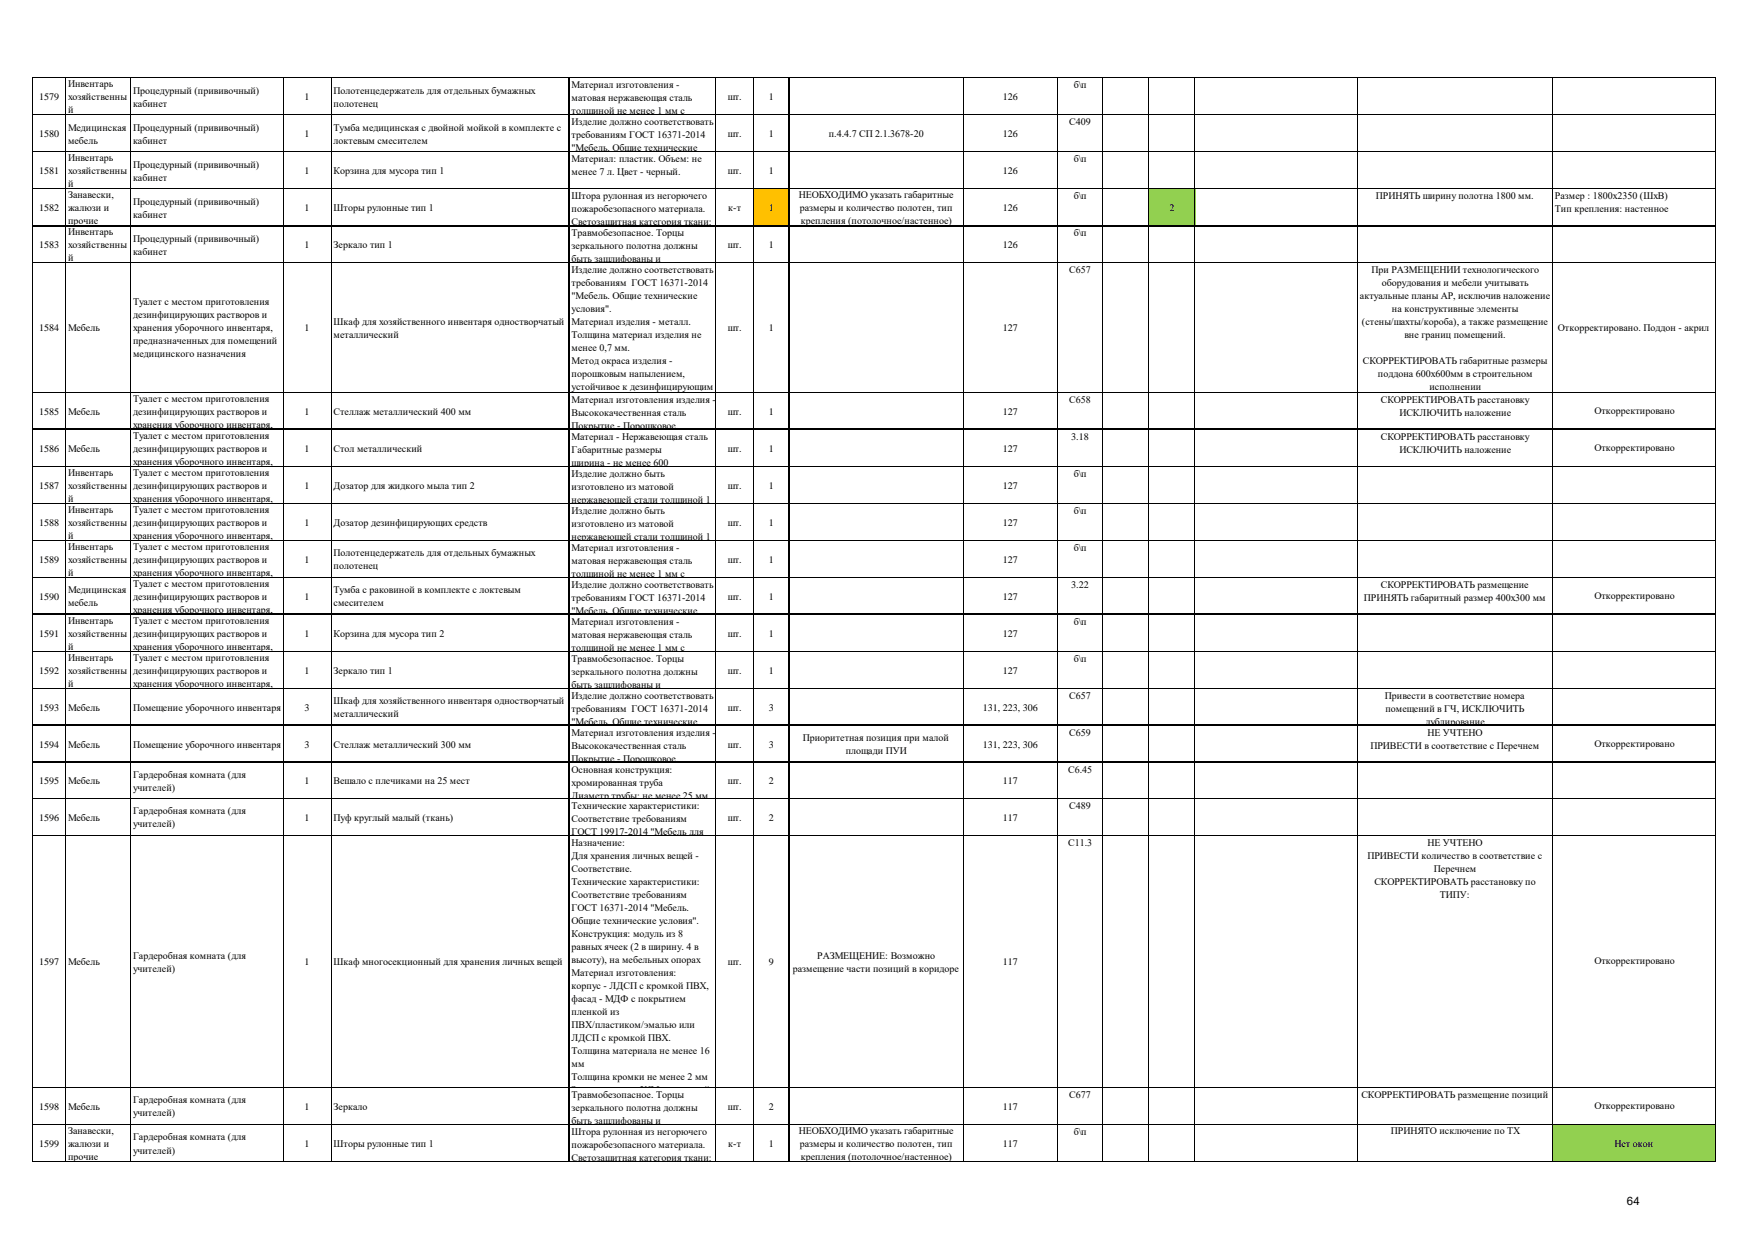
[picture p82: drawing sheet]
<svg xmlns="http://www.w3.org/2000/svg" width="297mm" height="210mm" viewBox="0 0 297 210" stroke-linecap="round" stroke-linejoin="round" font-family="sans-serif">
<defs><g id="words">
<text font-size="1.9" x="275.5" y="204">64</text>
<g font-size="1.7">
<text x="6.6" y="16.9">1579</text>
<text x="11.5" y="14.7">Инвентарь</text>
<text x="11.5" y="16.9">хозяйственны</text>
<text x="22.5" y="15.8">Процедурный (прививочный)</text>
<text x="51.6" y="16.9">1</text>
<text x="56.5" y="15.8">Полотенцедержатель для отдельных бумажных</text>
<text x="96.8" y="14.9">Материал изготовления -</text>
<text x="96.8" y="17.1">матовая нержавеющая сталь</text>
<text x="123.2" y="16.9">шт.</text>
<text x="130.2" y="16.9">1</text>
<text x="169.8" y="16.9">126</text>
<text x="181.8" y="14.9">б\п</text>
<text x="6.6" y="23.2">1580</text>
<text x="11.5" y="19.1">й</text>
<text x="11.5" y="22.1">Медицинская</text>
<text x="22.5" y="18">кабинет</text>
<text x="22.5" y="22.1">Процедурный (прививочный)</text>
<text x="51.6" y="23.2">1</text>
<text x="56.5" y="18">полотенец</text>
<text x="56.5" y="22.1">Тумба медицинская с двойной мойкой в комплекте с</text>
<text x="96.8" y="19.3">толщиной не менее 1 мм с</text>
<text x="96.8" y="21.2">Изделие должно соответствовать</text>
<text x="96.8" y="23.4">требованиям ГОСТ 16371-2014</text>
<text x="123.2" y="23.2">шт.</text>
<text x="130.2" y="23.2">1</text>
<text x="140.3" y="23.2">п.4.4.7 СП 2.1.3678-20</text>
<text x="169.8" y="23.2">126</text>
<text x="181.1" y="21.2">С409</text>
<text x="6.6" y="29.5">1581</text>
<text x="11.5" y="24.3">мебель</text>
<text x="11.5" y="27.3">Инвентарь</text>
<text x="11.5" y="29.5">хозяйственны</text>
<text x="22.5" y="24.3">кабинет</text>
<text x="22.5" y="28.4">Процедурный (прививочный)</text>
<text x="51.6" y="29.5">1</text>
<text x="56.5" y="24.3">локтевым смесителем</text>
<text x="56.5" y="29.5">Корзина для мусора тип 1</text>
<text x="96.8" y="25.6">&quot;Мебель. Общие технические</text>
<text x="96.8" y="27.4">Материал: пластик. Объем: не</text>
<text x="96.8" y="29.7">менее 7 л. Цвет - черный.</text>
<text x="123.2" y="29.5">шт.</text>
<text x="130.2" y="29.5">1</text>
<text x="169.8" y="29.5">126</text>
<text x="181.8" y="27.4">б\п</text>
<text x="6.6" y="35.7">1582</text>
<text x="11.5" y="31.7">й</text>
<text x="11.5" y="33.5">Занавески,</text>
<text x="11.5" y="35.7">жалюзи и</text>
<text x="22.5" y="30.6">кабинет</text>
<text x="22.5" y="34.6">Процедурный (прививочный)</text>
<text x="51.6" y="35.7">1</text>
<text x="56.5" y="35.7">Шторы рулонные тип 1</text>
<text x="96.8" y="33.7">Штора рулонная из негорючего</text>
<text x="96.8" y="35.9">пожаробезопасного материала.</text>
<text x="123.3" y="35.7">к-т</text>
<text x="130.2" y="35.7">1</text>
<text x="135.2" y="33.5">НЕОБХОДИМО указать габаритные</text>
<text x="135.4" y="35.7">размеры и количество полотен, тип</text>
<text x="169.8" y="35.7">126</text>
<text x="181.8" y="33.7">б\п</text>
<text x="198" y="35.7">2</text>
<text x="233" y="33.7">ПРИНЯТЬ ширину полотна 1800 мм.</text>
<text x="263.3" y="33.7">Размер : 1800х2350 (ШхВ)</text>
<text x="263.3" y="35.9">Тип крепления: настенное</text>
<text x="11.5" y="37.9">прочие</text>
<text x="11.5" y="39.8">Инвентарь</text>
<text x="22.5" y="36.8">кабинет</text>
<text x="22.5" y="40.9">Процедурный (прививочный)</text>
<text x="96.8" y="38.1">Светозащитная категория ткани:</text>
<text x="96.8" y="40">Травмобезопасное. Торцы</text>
<text x="135.6" y="37.9">крепления (потолочное/настенное)</text>
<text x="181.8" y="40">б\п</text>
<text x="6.6" y="42">1583</text>
<text x="11.5" y="42">хозяйственны</text>
<text x="11.5" y="44.2">й</text>
<text x="22.5" y="43.1">кабинет</text>
<text x="51.6" y="42">1</text>
<text x="56.5" y="42">Зеркало тип 1</text>
<text x="96.8" y="42.2">зеркального полотна должны</text>
<text x="96.8" y="44.4">быть зашлифованы и</text>
<text x="96.8" y="46.3">Изделие должно соответствовать</text>
<text x="123.2" y="42">шт.</text>
<text x="130.2" y="42">1</text>
<text x="169.8" y="42">126</text>
<text x="181.1" y="46.3">С657</text>
<text x="232.2" y="46.3">При РАЗМЕЩЕНИИ технологического</text>
<text x="22.5" y="51.7">Туалет с местом приготовления</text>
<text x="22.5" y="53.9">дезинфицирующих растворов и</text>
<text x="96.8" y="48.5">требованиям ГОСТ 16371-2014</text>
<text x="96.8" y="50.7">&quot;Мебель. Общие технические</text>
<text x="96.8" y="52.9">условия&quot;.</text>
<text x="230.3" y="50.7">актуальные планы АР, исключив наложение</text>
<text x="234" y="48.5">оборудования и мебели учитывать</text>
<text x="235.7" y="52.9">на конструктивные элементы</text>
<text x="6.6" y="56.1">1584</text>
<text x="11.5" y="56.1">Мебель</text>
<text x="22.5" y="56.1">хранения уборочного инвентаря,</text>
<text x="22.5" y="58.3">предназначенных для помещений</text>
<text x="51.6" y="56.1">1</text>
<text x="56.5" y="55">Шкаф для хозяйственного инвентаря одностворчатый</text>
<text x="56.5" y="57.2">металлический</text>
<text x="96.8" y="55.1">Материал изделия - металл.</text>
<text x="96.8" y="57.3">Толщина материал изделия не</text>
<text x="96.8" y="59.5">менее 0,7 мм.</text>
<text x="123.2" y="56.1">шт.</text>
<text x="130.2" y="56.1">1</text>
<text x="169.8" y="56.1">127</text>
<text x="230.6" y="55.1">(стены/шахты/короба), а также размещение</text>
<text x="237.8" y="57.3">вне границ помещений.</text>
<text x="263.8" y="56.1">Откорректировано. Поддон - акрил</text>
<text x="22.5" y="60.5">медицинского назначения</text>
<text x="96.8" y="61.7">Метод окраса изделия -</text>
<text x="96.8" y="63.9">порошковым напылением,</text>
<text x="230.8" y="61.7">СКОРРЕКТИРОВАТЬ габаритные размеры</text>
<text x="233.3" y="63.9">поддона 600х600мм в строительном</text>
<text x="6.6" y="70.2">1585</text>
<text x="11.5" y="70.2">Мебель</text>
<text x="22.5" y="68">Туалет с местом приготовления</text>
<text x="22.5" y="70.2">дезинфицирующих растворов и</text>
<text x="51.6" y="70.2">1</text>
<text x="56.5" y="70.2">Стеллаж металлический 400 мм</text>
<text x="96.8" y="66.1">устойчивое к дезинфицирующим</text>
<text x="96.8" y="68.2">Материал изготовления изделия -</text>
<text x="96.8" y="70.4">Высококачественная сталь</text>
<text x="123.2" y="70.2">шт.</text>
<text x="130.2" y="70.2">1</text>
<text x="169.8" y="70.2">127</text>
<text x="181.1" y="68.2">С658</text>
<text x="233.8" y="68.2">СКОРРЕКТИРОВАТЬ расстановку</text>
<text x="237" y="70.4">ИСКЛЮЧИТЬ наложение</text>
<text x="242" y="66.1">исполнении</text>
<text x="270" y="70.1">Откорректировано</text>
<text x="6.6" y="76.5">1586</text>
<text x="11.5" y="76.5">Мебель</text>
<text x="22.5" y="72.4">хранения уборочного инвентаря,</text>
<text x="22.5" y="74.3">Туалет с местом приготовления</text>
<text x="22.5" y="76.5">дезинфицирующих растворов и</text>
<text x="51.6" y="76.5">1</text>
<text x="56.5" y="76.5">Стол металлический</text>
<text x="96.8" y="72.6">Покрытие - Порошковое,</text>
<text x="96.8" y="74.5">Материал - Нержавеющая сталь</text>
<text x="96.8" y="76.7">Габаритные размеры</text>
<text x="123.2" y="76.5">шт.</text>
<text x="130.2" y="76.5">1</text>
<text x="169.8" y="76.5">127</text>
<text x="181.4" y="74.5">3.18</text>
<text x="233.8" y="74.5">СКОРРЕКТИРОВАТЬ расстановку</text>
<text x="237" y="76.7">ИСКЛЮЧИТЬ наложение</text>
<text x="270" y="76.3">Откорректировано</text>
<text x="6.6" y="82.8">1587</text>
<text x="11.5" y="80.6">Инвентарь</text>
<text x="11.5" y="82.8">хозяйственны</text>
<text x="22.5" y="78.7">хранения уборочного инвентаря,</text>
<text x="22.5" y="80.6">Туалет с местом приготовления</text>
<text x="22.5" y="82.8">дезинфицирующих растворов и</text>
<text x="51.6" y="82.8">1</text>
<text x="56.5" y="82.8">Дозатор для жидкого мыла тип 2</text>
<text x="96.8" y="78.9">ширина - не менее 600</text>
<text x="96.8" y="80.7">Изделие должно быть</text>
<text x="96.8" y="82.9">изготовлено из матовой</text>
<text x="123.2" y="82.8">шт.</text>
<text x="130.2" y="82.8">1</text>
<text x="169.8" y="82.8">127</text>
<text x="181.8" y="80.7">б\п</text>
<text x="6.6" y="89">1588</text>
<text x="11.5" y="85">й</text>
<text x="11.5" y="86.8">Инвентарь</text>
<text x="11.5" y="89">хозяйственны</text>
<text x="22.5" y="85">хранения уборочного инвентаря,</text>
<text x="22.5" y="86.8">Туалет с местом приготовления</text>
<text x="22.5" y="89">дезинфицирующих растворов и</text>
<text x="51.6" y="89">1</text>
<text x="56.5" y="89">Дозатор дезинфицирующих средств</text>
<text x="96.8" y="85.1">нержавеющей стали толщиной 1</text>
<text x="96.8" y="87">Изделие должно быть</text>
<text x="96.8" y="89.2">изготовлено из матовой</text>
<text x="123.2" y="89">шт.</text>
<text x="130.2" y="89">1</text>
<text x="169.8" y="89">127</text>
<text x="181.8" y="87">б\п</text>
<text x="6.6" y="95.3">1589</text>
<text x="11.5" y="91.2">й</text>
<text x="11.5" y="93.1">Инвентарь</text>
<text x="11.5" y="95.3">хозяйственны</text>
<text x="22.5" y="91.2">хранения уборочного инвентаря,</text>
<text x="22.5" y="93.1">Туалет с местом приготовления</text>
<text x="22.5" y="95.3">дезинфицирующих растворов и</text>
<text x="51.6" y="95.3">1</text>
<text x="56.5" y="94.2">Полотенцедержатель для отдельных бумажных</text>
<text x="96.8" y="91.4">нержавеющей стали толщиной 1</text>
<text x="96.8" y="93.3">Материал изготовления -</text>
<text x="96.8" y="95.5">матовая нержавеющая сталь</text>
<text x="123.2" y="95.3">шт.</text>
<text x="130.2" y="95.3">1</text>
<text x="169.8" y="95.3">127</text>
<text x="181.8" y="93.3">б\п</text>
<text x="6.6" y="101.6">1590</text>
<text x="11.5" y="97.5">й</text>
<text x="11.5" y="100.5">Медицинская</text>
<text x="22.5" y="97.5">хранения уборочного инвентаря,</text>
<text x="22.5" y="99.4">Туалет с местом приготовления</text>
<text x="22.5" y="101.6">дезинфицирующих растворов и</text>
<text x="51.6" y="101.6">1</text>
<text x="56.5" y="96.4">полотенец</text>
<text x="56.5" y="100.5">Тумба с раковиной в комплекте с локтевым</text>
<text x="96.8" y="97.7">толщиной не менее 1 мм с</text>
<text x="96.8" y="99.5">Изделие должно соответствовать</text>
<text x="96.8" y="101.7">требованиям ГОСТ 16371-2014</text>
<text x="123.2" y="101.6">шт.</text>
<text x="130.2" y="101.6">1</text>
<text x="169.8" y="101.6">127</text>
<text x="181.4" y="99.5">3.22</text>
<text x="231" y="101.7">ПРИНЯТЬ габаритный размер 400х300 мм</text>
<text x="233.8" y="99.5">СКОРРЕКТИРОВАТЬ размещение</text>
<text x="270" y="101.4">Откорректировано</text>
<text x="6.6" y="107.8">1591</text>
<text x="11.5" y="102.7">мебель</text>
<text x="11.5" y="105.6">Инвентарь</text>
<text x="11.5" y="107.8">хозяйственны</text>
<text x="22.5" y="103.8">хранения уборочного инвентаря,</text>
<text x="22.5" y="105.6">Туалет с местом приготовления</text>
<text x="22.5" y="107.8">дезинфицирующих растворов и</text>
<text x="51.6" y="107.8">1</text>
<text x="56.5" y="102.7">смесителем</text>
<text x="56.5" y="107.8">Корзина для мусора тип 2</text>
<text x="96.8" y="103.9">&quot;Мебель. Общие технические</text>
<text x="96.8" y="105.8">Материал изготовления -</text>
<text x="96.8" y="108">матовая нержавеющая сталь</text>
<text x="123.2" y="107.8">шт.</text>
<text x="130.2" y="107.8">1</text>
<text x="169.8" y="107.8">127</text>
<text x="181.8" y="105.8">б\п</text>
<text x="11.5" y="110">й</text>
<text x="11.5" y="111.9">Инвентарь</text>
<text x="22.5" y="110">хранения уборочного инвентаря,</text>
<text x="22.5" y="111.9">Туалет с местом приготовления</text>
<text x="96.8" y="110.2">толщиной не менее 1 мм с</text>
<text x="96.8" y="112.1">Травмобезопасное. Торцы</text>
<text x="181.8" y="112.1">б\п</text>
<text x="6.6" y="114.1">1592</text>
<text x="11.5" y="114.1">хозяйственны</text>
<text x="11.5" y="116.3">й</text>
<text x="22.5" y="114.1">дезинфицирующих растворов и</text>
<text x="22.5" y="116.3">хранения уборочного инвентаря,</text>
<text x="51.6" y="114.1">1</text>
<text x="56.5" y="114.1">Зеркало тип 1</text>
<text x="56.5" y="119.3">Шкаф для хозяйственного инвентаря одностворчатый</text>
<text x="96.8" y="114.3">зеркального полотна должны</text>
<text x="96.8" y="116.5">быть зашлифованы и</text>
<text x="96.8" y="118.3">Изделие должно соответствовать</text>
<text x="123.2" y="114.1">шт.</text>
<text x="130.2" y="114.1">1</text>
<text x="169.8" y="114.1">127</text>
<text x="181.1" y="118.3">С657</text>
<text x="234.5" y="118.3">Привести в соответствие номера</text>
<text x="6.6" y="120.4">1593</text>
<text x="11.5" y="120.4">Мебель</text>
<text x="22.5" y="120.4">Помещение уборочного инвентаря</text>
<text x="51.6" y="120.4">3</text>
<text x="56.5" y="121.5">металлический</text>
<text x="96.8" y="120.5">требованиям ГОСТ 16371-2014</text>
<text x="96.8" y="122.7">&quot;Мебель. Общие технические</text>
<text x="96.8" y="124.6">Материал изготовления изделия -</text>
<text x="123.2" y="120.4">шт.</text>
<text x="130.2" y="120.4">3</text>
<text x="135.9" y="125.5">Приоритетная позиция при малой</text>
<text x="166.4" y="120.4">131, 223, 306</text>
<text x="181.1" y="124.6">С659</text>
<text x="234.6" y="120.5">помещений в ГЧ, ИСКЛЮЧИТЬ</text>
<text x="241.4" y="122.7">дублирование</text>
<text x="241.7" y="124.6">НЕ УЧТЕНО</text>
<text x="6.6" y="126.6">1594</text>
<text x="11.5" y="126.6">Мебель</text>
<text x="22.5" y="126.6">Помещение уборочного инвентаря</text>
<text x="22.5" y="131.7">Гардеробная комната (для</text>
<text x="51.6" y="126.6">3</text>
<text x="56.5" y="126.6">Стеллаж металлический 300 мм</text>
<text x="96.8" y="126.8">Высококачественная сталь</text>
<text x="96.8" y="129">Покрытие - Порошковое,</text>
<text x="96.8" y="130.9">Основная конструкция:</text>
<text x="123.2" y="126.6">шт.</text>
<text x="130.2" y="126.6">3</text>
<text x="143.2" y="127.7">площади ПУИ</text>
<text x="166.4" y="126.6">131, 223, 306</text>
<text x="180.9" y="130.9">С6.45</text>
<text x="232.1" y="126.8">ПРИВЕСТИ в соответствие с Перечнем</text>
<text x="270" y="126.5">Откорректировано</text>
<text x="6.6" y="132.8">1595</text>
<text x="11.5" y="132.8">Мебель</text>
<text x="22.5" y="133.9">учителей)</text>
<text x="22.5" y="137.9">Гардеробная комната (для</text>
<text x="51.6" y="132.8">1</text>
<text x="56.5" y="132.8">Вешало с плечиками на 25 мест</text>
<text x="96.8" y="133.1">хромированная труба</text>
<text x="96.8" y="135.3">Диаметр трубы: не менее 25 мм</text>
<text x="96.8" y="137">Технические характеристики:</text>
<text x="123.2" y="132.8">шт.</text>
<text x="130.2" y="132.8">2</text>
<text x="169.8" y="132.8">117</text>
<text x="181.1" y="137">С489</text>
<text x="6.6" y="139">1596</text>
<text x="11.5" y="139">Мебель</text>
<text x="22.5" y="140.1">учителей)</text>
<text x="51.6" y="139">1</text>
<text x="56.5" y="139">Пуф круглый малый (ткань)</text>
<text x="96.8" y="139.2">Cоответствие требованиям</text>
<text x="96.8" y="141.4">ГОСТ 19917-2014 &quot;Мебель для</text>
<text x="96.8" y="143.2">Назначение:</text>
<text x="123.2" y="139">шт.</text>
<text x="130.2" y="139">2</text>
<text x="169.8" y="139">117</text>
<text x="180.9" y="143.2">С11.3</text>
<text x="241.7" y="143.2">НЕ УЧТЕНО</text>
<text x="96.8" y="145.4">Для хранения личных вещей -</text>
<text x="96.8" y="147.6">Соответствие.</text>
<text x="96.8" y="149.8">Технические характеристики:</text>
<text x="231.5" y="145.4">ПРИВЕСТИ количество в соответствие с</text>
<text x="232.7" y="149.8">СКОРРЕКТИРОВАТЬ расстановку по</text>
<text x="242.8" y="147.6">Перечнем</text>
<text x="96.8" y="152">Соответствие требованиям</text>
<text x="96.8" y="154.2">ГОСТ 16371-2014 &quot;Мебель.</text>
<text x="243.8" y="152">ТИПУ:</text>
<text x="96.8" y="156.4">Общие технические условия&quot;.</text>
<text x="96.8" y="158.6">Конструкция: модуль из 8</text>
<text x="96.8" y="160.8">равных ячеек (2 в ширину. 4 в</text>
<text x="6.6" y="163.5">1597</text>
<text x="11.5" y="163.5">Мебель</text>
<text x="22.5" y="162.4">Гардеробная комната (для</text>
<text x="22.5" y="164.6">учителей)</text>
<text x="51.6" y="163.5">1</text>
<text x="56.5" y="163.5">Шкаф многосекционный для хранения личных вещей</text>
<text x="96.8" y="163.1">высоту), на мебельных опорах</text>
<text x="96.8" y="165.3">Материал изготовления:</text>
<text x="96.8" y="167.5">корпус - ЛДСП с кромкой ПВХ,</text>
<text x="123.2" y="163.5">шт.</text>
<text x="130.2" y="163.5">9</text>
<text x="134.2" y="164.6">размещение части позиций в коридоре</text>
<text x="138.4" y="162.4">РАЗМЕЩЕНИЕ: Возможно</text>
<text x="169.8" y="163.5">117</text>
<text x="270" y="163.3">Откорректировано</text>
<text x="96.8" y="169.7">фасад - МДФ с покрытием</text>
<text x="96.8" y="171.9">пленкой из</text>
<text x="96.8" y="174.1">ПВХ/пластиком/эмалью или</text>
<text x="96.8" y="176.3">ЛДСП с кромкой ПВХ.</text>
<text x="96.8" y="178.5">Толщина материала не менее 16</text>
<text x="96.8" y="180.7">мм</text>
<text x="96.8" y="182.9">Толщина кромки не менее 2 мм</text>
<text x="96.8" y="185.1">Задняя стенка - ХДФ, толщиной</text>
<text x="96.8" y="185.9">Травмобезопасное. Торцы</text>
<text x="181.1" y="185.9">С677</text>
<text x="230.5" y="185.9">СКОРРЕКТИРОВАТЬ размещение позиций</text>
<text x="6.6" y="188">1598</text>
<text x="11.5" y="188">Мебель</text>
<text x="22.5" y="186.9">Гардеробная комната (для</text>
<text x="22.5" y="189.1">учителей)</text>
<text x="51.6" y="188">1</text>
<text x="56.5" y="188">Зеркало</text>
<text x="96.8" y="188.1">зеркального полотна должны</text>
<text x="96.8" y="190.3">быть зашлифованы и</text>
<text x="123.2" y="188">шт.</text>
<text x="130.2" y="188">2</text>
<text x="169.8" y="188">117</text>
<text x="270" y="187.8">Откорректировано</text>
<text x="6.6" y="194.2">1599</text>
<text x="11.5" y="192">Занавески,</text>
<text x="11.5" y="194.2">жалюзи и</text>
<text x="11.5" y="196.4">прочие</text>
<text x="22.5" y="193.1">Гардеробная комната (для</text>
<text x="22.5" y="195.3">учителей)</text>
<text x="51.6" y="194.2">1</text>
<text x="56.5" y="194.2">Шторы рулонные тип 1</text>
<text x="96.8" y="192.2">Штора рулонная из негорючего</text>
<text x="96.8" y="194.4">пожаробезопасного материала.</text>
<text x="96.8" y="196.6">Светозащитная категория ткани:</text>
<text x="123.3" y="194.2">к-т</text>
<text x="130.2" y="194.2">1</text>
<text x="135.2" y="192">НЕОБХОДИМО указать габаритные</text>
<text x="135.4" y="194.2">размеры и количество полотен, тип</text>
<text x="135.6" y="196.4">крепления (потолочное/настенное)</text>
<text x="169.8" y="194.2">117</text>
<text x="181.8" y="192.2">б\п</text>
<text x="235.5" y="192.1">ПРИНЯТО исключение по ТХ</text>
<text x="273.4" y="194.2">Нет окон</text>
</g>
</g></defs>
<path d="M127.5 31.9h6.1v6.4h-6.1z" fill-rule="evenodd" fill="#ffc000"/>
<g fill="#92d050">
<path d="M194.5 31.9h7.9v6.4h-7.9z" fill-rule="evenodd"/>
<path d="M262.9 190.4h27.6v6.4h-27.6z" fill-rule="evenodd"/>
</g>
<g fill="none" stroke="#000" stroke-width=".17">
<path d="M5.5 13v183.8M5.6 13.1h284.9M5.6 19.4h284.9M11.1 13.2v183.6M22.1 13.2v183.6M47.9 13.2v183.6M56.1 13.2v183.6M96.4 13.2v183.6M121.2 13.2v183.6M127.5 13.2v183.6M133.6 13.2v183.6M163.1 13.2v183.6"/>
<path d="M179 13.2v183.6M186.7 13.2v183.6M194.5 13.2v183.6M202.3 13.2v183.6M229.9 13.2v183.6M262.9 13.2v183.6M290.4 13.2v183.6M5.6 25.7h284.9M5.6 31.9h284.9M5.6 38.2h284.9M5.6 44.5h284.9M5.6 66.4h284.9"/>
<path d="M5.6 72.7h284.9M5.6 78.9h284.9M5.6 85.2h284.9M5.6 91.5h284.9M5.6 97.7h284.9M5.6 104h284.9M5.6 110.3h284.9M5.6 116.6h284.9M5.6 122.8h284.9M5.6 129.1h284.9M5.6 135.2h284.9M5.6 141.5h284.9"/>
<path d="M5.6 184.1h284.9M5.6 190.4h284.9M5.6 196.7h284.9"/>
</g>
<use href="#words"/>
</svg>
